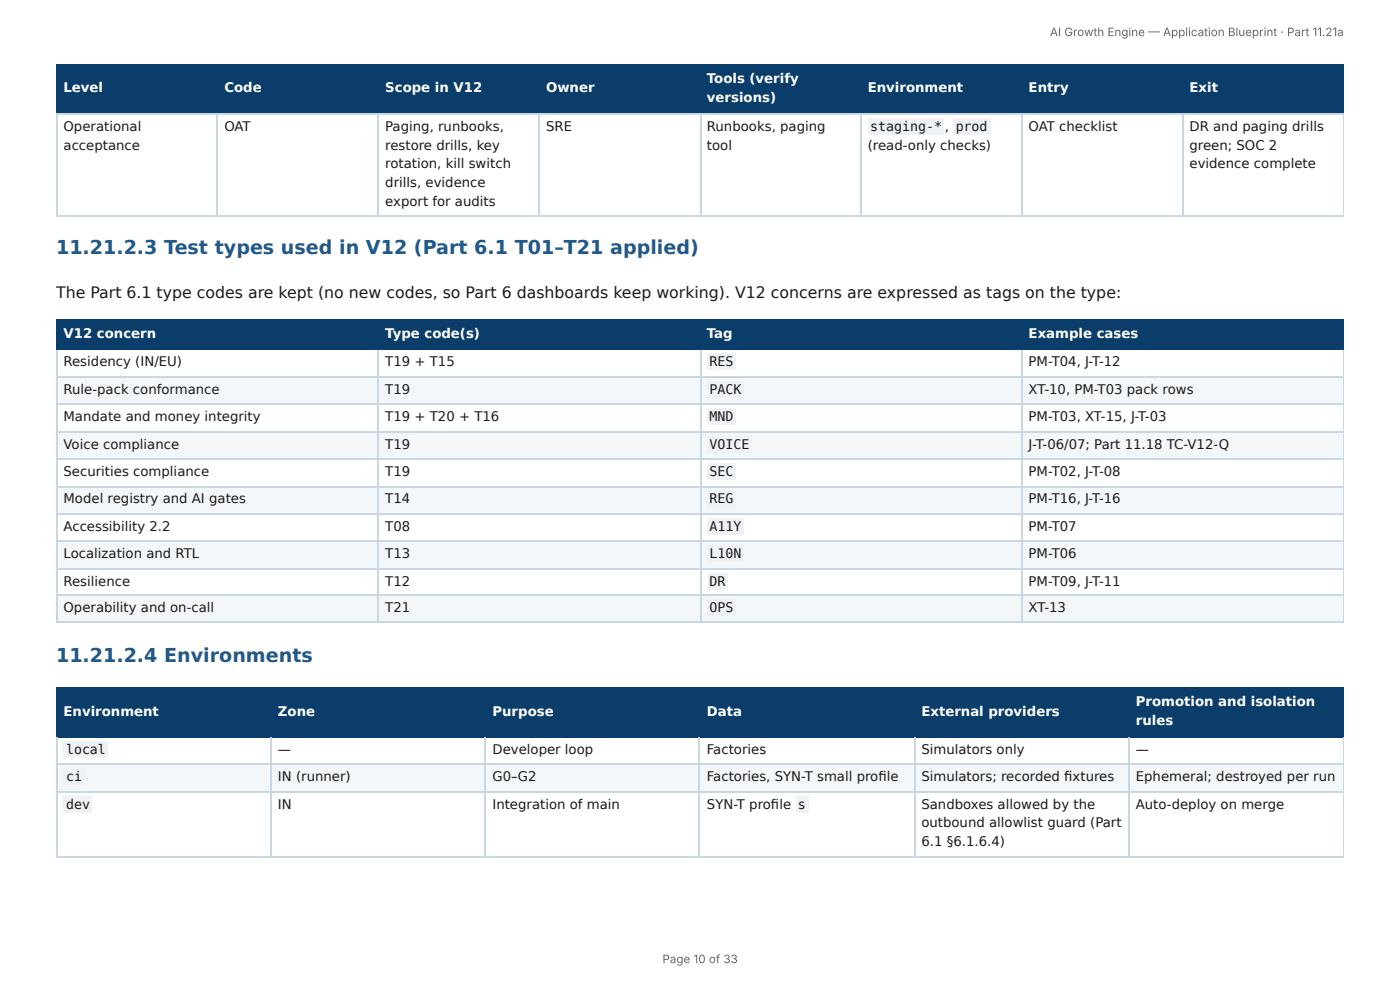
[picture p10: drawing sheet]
<svg xmlns="http://www.w3.org/2000/svg" width="297mm" height="210mm" viewBox="0 0 297 210" stroke-linecap="round" stroke-linejoin="round" font-family="sans-serif">
<defs><g id="words">
<g font-size="4.1" fill="#1f5a8c">
<text x="11.9" y="54">11.21.2.3 Test types used in V12 (Part 6.1 T01–T21 applied)</text>
<text x="11.9" y="140.5">11.21.2.4 Environments</text>
</g>
<text font-size="3.3" fill="#1a1a1a" x="11.9" y="63.2">The Part 6.1 type codes are kept (no new codes, so Part 6 dashboards keep working). V12 concerns are expressed as tags on the type:</text>
<g font-size="2.8" fill="#fff">
<text x="150.2" y="17.7">Tools (verify</text>
<text x="13.5" y="19.6">Level</text>
<text x="47.7" y="19.6">Code</text>
<text x="81.8" y="19.6">Scope in V12</text>
<text x="116" y="19.6">Owner</text>
<text x="150.2" y="21.7">versions)</text>
<text x="184.3" y="19.6">Environment</text>
<text x="218.5" y="19.6">Entry</text>
<text x="252.6" y="19.6">Exit</text>
<text x="13.5" y="71.7">V12 concern</text>
<text x="81.8" y="71.7">Type code(s)</text>
<text x="150.2" y="71.7">Tag</text>
<text x="218.5" y="71.7">Example cases</text>
<text x="13.5" y="152.1">Environment</text>
<text x="59" y="152.1">Zone</text>
<text x="104.6" y="152.1">Purpose</text>
<text x="150.1" y="152.1">Data</text>
<text x="195.7" y="152.1">External providers</text>
<text x="241.2" y="150">Promotion and isolation</text>
<text x="241.2" y="154">rules</text>
</g>
<g font-size="2.8" fill="#1a1a1a">
<text x="13.5" y="27.8">Operational</text>
<text x="47.7" y="27.8">OAT</text>
<text x="81.8" y="27.8">Paging, runbooks,</text>
<text x="116" y="27.8">SRE</text>
<text x="150.2" y="27.8">Runbooks, paging</text>
<text x="184.8" y="27.8">staging-*</text>
<text x="200.7" y="27.8">,</text>
<text x="203" y="27.8">prod</text>
<text x="218.5" y="27.8">OAT checklist</text>
<text x="252.6" y="27.8">DR and paging drills</text>
<text x="13.5" y="31.8">acceptance</text>
<text x="81.8" y="31.8">restore drills, key</text>
<text x="81.8" y="35.7">rotation, kill switch</text>
<text x="150.2" y="31.8">tool</text>
<text x="184.3" y="31.8">(read-only checks)</text>
<text x="252.6" y="31.8">green; SOC 2</text>
<text x="252.6" y="35.7">evidence complete</text>
<text x="81.8" y="39.7">drills, evidence</text>
<text x="81.8" y="43.7">export for audits</text>
<text x="13.5" y="77.8">Residency (IN/EU)</text>
<text x="81.8" y="77.8">T19 + T15</text>
<text x="150.7" y="77.8">RES</text>
<text x="218.5" y="77.8">PM-T04, J-T-12</text>
<text x="13.5" y="83.6">Rule-pack conformance</text>
<text x="81.8" y="83.6">T19</text>
<text x="150.7" y="83.6">PACK</text>
<text x="218.5" y="83.6">XT-10, PM-T03 pack rows</text>
<text x="13.5" y="89.4">Mandate and money integrity</text>
<text x="81.8" y="89.4">T19 + T20 + T16</text>
<text x="150.7" y="89.4">MND</text>
<text x="218.5" y="89.4">PM-T03, XT-15, J-T-03</text>
<text x="13.5" y="95.3">Voice compliance</text>
<text x="81.8" y="95.3">T19</text>
<text x="150.7" y="95.3">VOICE</text>
<text x="218.5" y="95.3">J-T-06/07; Part 11.18 TC-V12-Q</text>
<text x="13.5" y="101.1">Securities compliance</text>
<text x="81.8" y="101.1">T19</text>
<text x="150.7" y="101.1">SEC</text>
<text x="218.5" y="101.1">PM-T02, J-T-08</text>
<text x="13.5" y="106.9">Model registry and AI gates</text>
<text x="81.8" y="106.9">T14</text>
<text x="150.7" y="106.9">REG</text>
<text x="218.5" y="106.9">PM-T16, J-T-16</text>
<text x="13.5" y="112.7">Accessibility 2.2</text>
<text x="81.8" y="112.7">T08</text>
<text x="150.7" y="112.7">A11Y</text>
<text x="218.5" y="112.7">PM-T07</text>
<text x="13.5" y="118.5">Localization and RTL</text>
<text x="81.8" y="118.5">T13</text>
<text x="150.7" y="118.5">L10N</text>
<text x="218.5" y="118.5">PM-T06</text>
<text x="13.5" y="124.4">Resilience</text>
<text x="81.8" y="124.4">T12</text>
<text x="150.7" y="124.4">DR</text>
<text x="218.5" y="124.4">PM-T09, J-T-11</text>
<text x="13.5" y="129.9">Operability and on-call</text>
<text x="81.8" y="129.9">T21</text>
<text x="150.7" y="129.9">OPS</text>
<text x="218.5" y="129.9">XT-13</text>
<text x="14" y="160.1">local</text>
<text x="59" y="160.1">—</text>
<text x="104.6" y="160.1">Developer loop</text>
<text x="150.1" y="160.1">Factories</text>
<text x="195.7" y="160.1">Simulators only</text>
<text x="241.2" y="160.1">—</text>
<text x="14" y="165.9">ci</text>
<text x="59" y="165.9">IN (runner)</text>
<text x="104.6" y="165.9">G0–G2</text>
<text x="150.1" y="165.9">Factories, SYN-T small profi le</text>
<text x="195.7" y="165.9">Simulators; recorded fi xtures</text>
<text x="241.2" y="165.9">Ephemeral; destroyed per run</text>
<text x="14" y="171.7">dev</text>
<text x="59" y="171.7">IN</text>
<text x="104.6" y="171.7">Integration of main</text>
<text x="150.1" y="171.7">SYN-T profi le</text>
<text x="169.5" y="171.7">s</text>
<text x="195.7" y="171.7">Sandboxes allowed by the</text>
<text x="241.2" y="171.7">Auto-deploy on merge</text>
<text x="195.7" y="175.7">outbound allowlist guard (Part</text>
<text x="195.7" y="179.7">6.1 §6.1.6.4)</text>
</g>
<g font-size="2.5" fill="#666">
<text x="223" y="7.7">AI Growth Engine — Application Blueprint · Part 11.21a</text>
<text x="140.7" y="204.5">Page 10 of 33</text>
</g>
</g></defs>
<g fill="#0b3d6b">
<path d="M12.2 14h34.1v10.1h-34.1z"/>
<path d="M46.3 14h34.1v10.1h-34.1z"/>
<path d="M80.4 14h34.2v10.1h-34.2z"/>
<path d="M114.6 14h34.1v10.1h-34.1z"/>
<path d="M148.7 14h34.1v10.1h-34.1z"/>
<path d="M182.8 14h34.2v10.1h-34.2z"/>
<path d="M217 14h34.1v10.1h-34.1z"/>
<path d="M251.1 14h34.3v10.1h-34.3z"/>
</g>
<path d="M11.9 13.9h273.5M12 13.8v10.5M46.2 13.8v10.5M80.3 13.8v10.5M114.4 13.8v10.5M148.8 13.8v10.5M183 13.8v10.5M217.1 13.8v10.5M251.2 13.8v10.5M11.9 24.2h273.5" fill="none" stroke="#0b3d6b" stroke-width=".26"/>
<path d="M285.3 13.8v10.5" fill="none" stroke="#0b3d6b" stroke-width=".21"/>
<path d="M11.9 24.2h273.5M12 24.3v21.7M46.2 24.3v21.7M80.3 24.3v21.7M114.4 24.3v21.7M148.8 24.3v21.7M183 24.3v21.7M217.1 24.3v21.7M251.2 24.3v21.7M11.9 45.9h273.5" fill="none" stroke="#c9d6e3" stroke-width=".26"/>
<path d="M285.3 24.3v21.7" fill="none" stroke="#c9d6e3" stroke-width=".21"/>
<g fill="#0b3d6b">
<path d="M12.2 68h68.2v6.3h-68.2z"/>
<path d="M80.4 68h68.3v6.3h-68.3z"/>
<path d="M148.7 68h68.3v6.3h-68.3z"/>
<path d="M217 68h68.4v6.3h-68.4z"/>
</g>
<g fill="#f4f7fa">
<path d="M12.2 79.9h68.2v5.8h-68.2z"/>
<path d="M80.4 79.9h68.3v5.8h-68.3z"/>
<path d="M148.7 79.9h68.3v5.8h-68.3z"/>
<path d="M217 79.9h68.4v5.8h-68.4z"/>
<path d="M12.2 91.5h68.2v5.9h-68.2z"/>
<path d="M80.4 91.5h68.3v5.9h-68.3z"/>
<path d="M148.7 91.5h68.3v5.9h-68.3z"/>
<path d="M217 91.5h68.4v5.9h-68.4z"/>
<path d="M12.2 103.2h68.2v5.8h-68.2z"/>
<path d="M80.4 103.2h68.3v5.8h-68.3z"/>
<path d="M148.7 103.2h68.3v5.8h-68.3z"/>
<path d="M217 103.2h68.4v5.8h-68.4z"/>
<path d="M12.2 114.8h68.2v5.9h-68.2z"/>
<path d="M80.4 114.8h68.3v5.9h-68.3z"/>
<path d="M148.7 114.8h68.3v5.9h-68.3z"/>
<path d="M217 114.8h68.4v5.9h-68.4z"/>
<path d="M12.2 126.5h68.2v5.8h-68.2z"/>
<path d="M80.4 126.5h68.3v5.8h-68.3z"/>
<path d="M148.7 126.5h68.3v5.8h-68.3z"/>
<path d="M217 126.5h68.4v5.8h-68.4z"/>
</g>
<path d="M11.9 67.9h273.5M11.9 74.2h273.5M12 67.7v6.6M80.3 67.7v6.6M148.8 67.7v6.6M217.1 67.7v6.6" fill="none" stroke="#0b3d6b" stroke-width=".26"/>
<path d="M285.3 67.7v6.6" fill="none" stroke="#0b3d6b" stroke-width=".21"/>
<g fill="none" stroke="#c9d6e3" stroke-width=".26">
<path d="M12 74.3v58M80.3 74.3v58M148.8 74.3v58M217.1 74.3v58M11.9 80h273.5M11.9 85.9h273.5M11.9 91.7h273.5M11.9 97.5h273.5M11.9 103.3h273.5M11.9 109.1h273.5M11.9 115h273.5M11.9 120.8h273.5"/>
<path d="M11.9 126.3h273.5M11.9 132.2h273.5"/>
</g>
<path d="M285.3 74.3v58" fill="none" stroke="#c9d6e3" stroke-width=".21"/>
<g fill="#0b3d6b">
<path d="M12.2 146.3h45.5v10.3h-45.5z"/>
<path d="M57.7 146.3h45.5v10.3h-45.5z"/>
<path d="M103.2 146.3h45.5v10.3h-45.5z"/>
<path d="M148.7 146.3h45.5v10.3h-45.5z"/>
<path d="M194.2 146.3h45.5v10.3h-45.5z"/>
<path d="M239.7 146.3h45.7v10.3h-45.7z"/>
</g>
<g fill="#f4f7fa">
<path d="M12.2 162.5h45.5v5.8h-45.5z"/>
<path d="M57.7 162.5h45.5v5.8h-45.5z"/>
<path d="M103.2 162.5h45.5v5.8h-45.5z"/>
<path d="M148.7 162.5h45.5v5.8h-45.5z"/>
<path d="M194.2 162.5h45.5v5.8h-45.5z"/>
<path d="M239.7 162.5h45.7v5.8h-45.7z"/>
</g>
<path d="M11.9 146.2h273.5M11.9 156.5h273.5M12 146.1v10.5M57.5 146.1v10.5M103.1 146.1v10.5M148.6 146.1v10.5M194.3 146.1v10.5M239.8 146.1v10.5" fill="none" stroke="#0b3d6b" stroke-width=".26"/>
<path d="M285.3 146.1v10.5" fill="none" stroke="#0b3d6b" stroke-width=".21"/>
<path d="M12 156.6v25.4M57.5 156.6v25.4M103.1 156.6v25.4M148.6 156.6v25.4M194.3 156.6v25.4M239.8 156.6v25.4M11.9 162.3h273.5M11.9 168.1h273.5M11.9 181.9h273.5" fill="none" stroke="#c9d6e3" stroke-width=".26"/>
<path d="M285.3 156.6v25.4" fill="none" stroke="#c9d6e3" stroke-width=".21"/>
<g fill="#eef2f6">
<path d="M184.4 25.1h16.2v3.5h-16.2z"/>
<path d="M202.4 25.1h7.9v3.5h-7.9z"/>
<path d="M150.3 75.1h6.1v3.5h-6.1z"/>
<path d="M150.3 81h7.7v3.4h-7.7z"/>
<path d="M150.3 86.8h6.1v3.4h-6.1z"/>
<path d="M150.3 92.6h9.5v3.4h-9.5z"/>
<path d="M150.3 98.4h6.1v3.5h-6.1z"/>
<path d="M150.3 104.2h6.1v3.5h-6.1z"/>
<path d="M150.3 110.1h7.7v3.4h-7.7z"/>
<path d="M150.3 115.9h7.7v3.4h-7.7z"/>
<path d="M150.3 121.7h4.2v3.4h-4.2z"/>
<path d="M150.3 127.3h6.1v3.4h-6.1z"/>
<path d="M13.5 157.4h9.5v3.5h-9.5z"/>
<path d="M13.5 163.2h4.5v3.5h-4.5z"/>
<path d="M13.5 169.1h6.1v3.4h-6.1z"/>
<path d="M169.1 169.1h2.6v3.4h-2.6z"/>
</g>
<use href="#words"/>
</svg>
